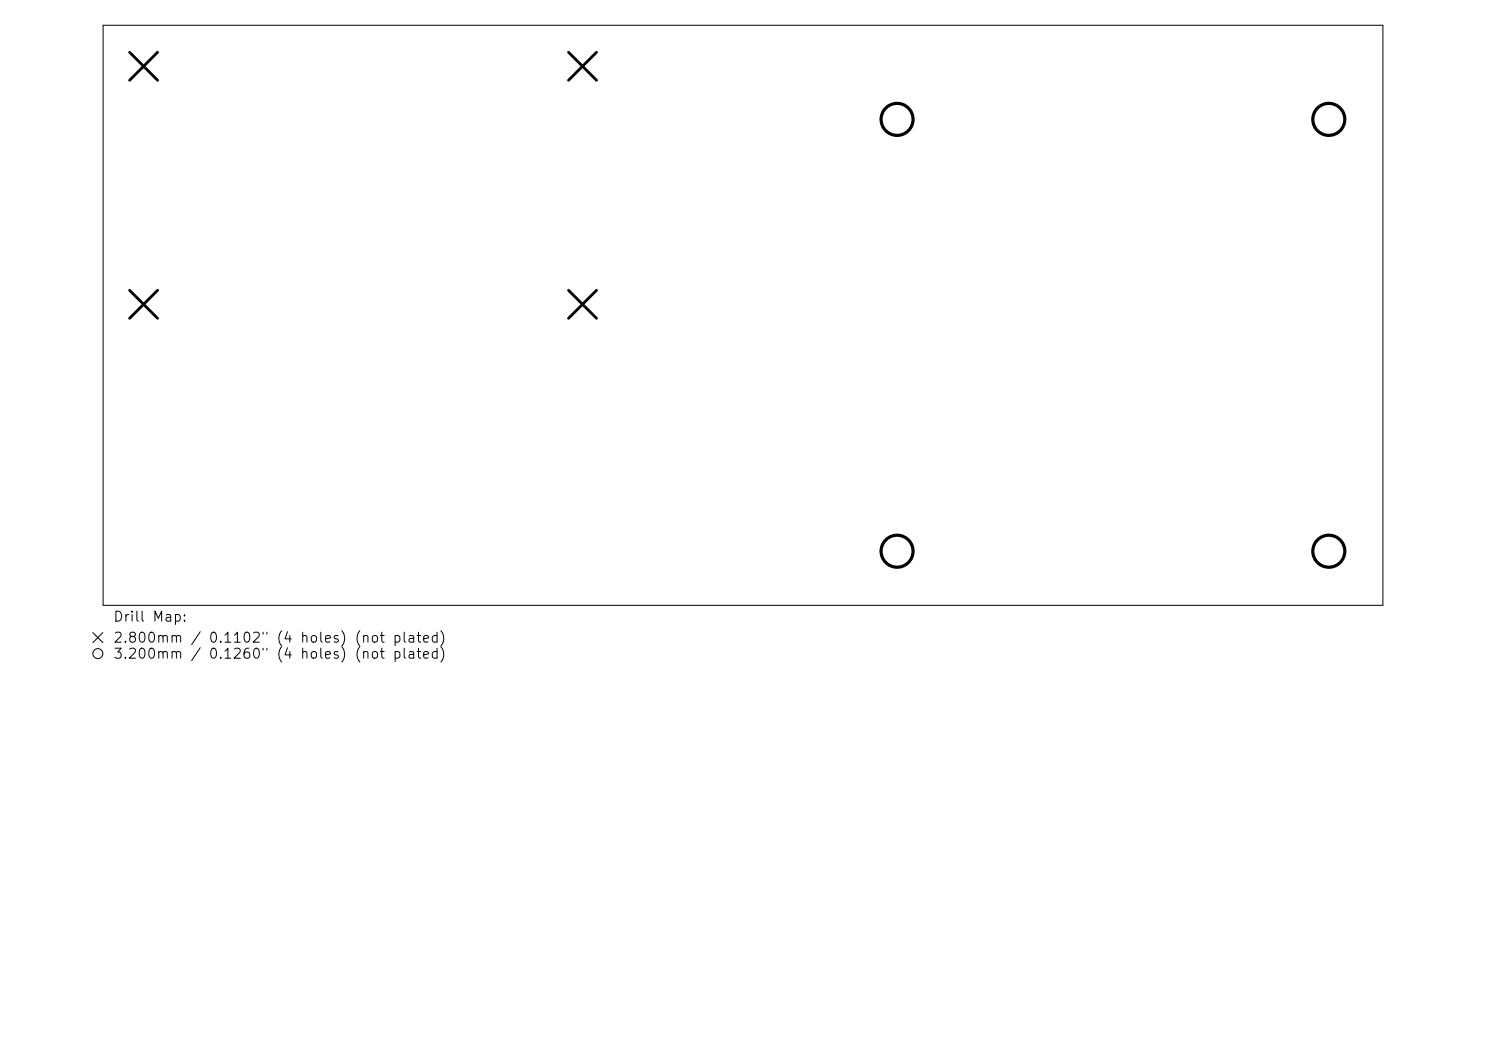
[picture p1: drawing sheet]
<svg xmlns="http://www.w3.org/2000/svg" width="297mm" height="210mm" viewBox="0 0 297 210" stroke-linecap="round" stroke-linejoin="round" font-family="sans-serif">
<defs><g id="words">
<g font-size="2">
<text x="22.5" y="124.7">Drill Map:</text>
<text x="22.5" y="128.9">2.800mm / 0.1102&quot; (4 holes) (not plated)</text>
<text x="22.5" y="132.1">3.200mm / 0.1260&quot; (4 holes) (not plated)</text>
</g>
</g></defs>
<g fill="none" stroke="#000" stroke-width=".2">
<path d="M20.6 5h255.8v116h-255.8zM18.6 126.4l2 2M20.6 126.4l-2 2"/>
<circle cx="19.6" cy="130.6" r="1"/>
</g>
<path d="M25.9 10.4l5.6 5.6M31.5 10.4l-5.6 5.6M113.6 10.4l5.6 5.6M119.2 10.4l-5.6 5.6M25.9 58l5.6 5.6M31.5 58l-5.6 5.6M113.6 58l5.6 5.6M119.2 58l-5.6 5.6" fill="none" stroke="#000" stroke-width=".56"/>
<g fill="none" stroke="#000" stroke-width=".64">
<circle cx="179.3" cy="23.9" r="3.2"/>
<circle cx="265.6" cy="23.9" r="3.2"/>
<circle cx="179.3" cy="110.1" r="3.2"/>
<circle cx="265.6" cy="110.1" r="3.2"/>
</g>
<use href="#words"/>
</svg>
